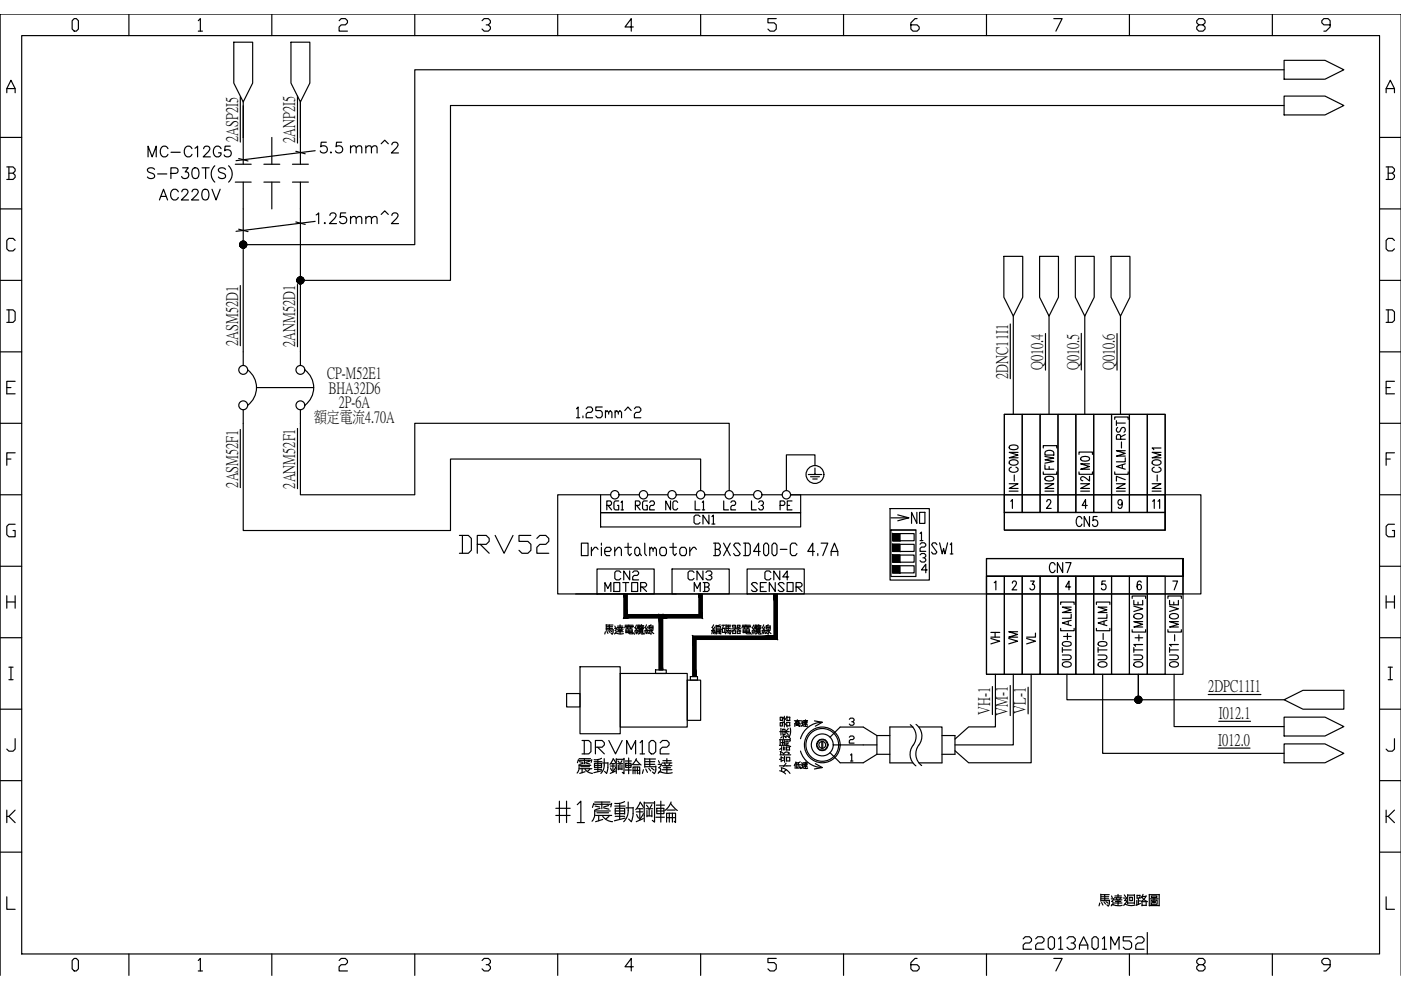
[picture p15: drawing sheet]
<svg xmlns="http://www.w3.org/2000/svg" width="297mm" height="210mm" viewBox="0 0 297 210" stroke-linecap="round" stroke-linejoin="round" font-family="sans-serif">
<defs><g id="words">
<text font-size="7.9" x="164.4" y="165.1">低速</text>
<g font-size="7.5">
<text x="96.7" y="118.5">DRV52</text>
<text x="173.6" y="156.3" transform="rotate(-90 173.6 156.3)">高速</text>
</g>
<g font-size="6.2">
<text x="73.4" y="48.7">mm^2</text>
<text x="122.4" y="161.2">DRVM102</text>
<text x="215.9" y="202.5">22013A01M52</text>
</g>
<g font-size="5.7">
<text x="30.3" y="34.6">MC-C12G5</text>
<text x="73.4" y="33.5">mm^2</text>
<text x="32.8" y="43.7">AC220V</text>
<text x="66" y="48.7">1.25</text>
<text x="192.3" y="112.2">ON</text>
<text x="150.3" y="118.9">BXSD400-C</text>
<text x="170.4" y="118.9">4.7A</text>
</g>
<g font-size="5.3">
<text x="67" y="33.5">5.5</text>
<text x="227.2" y="112.9">CN5</text>
<text x="196.5" y="118.5">SW1</text>
<text x="221.5" y="122.8">CN7</text>
<text x="127.4" y="135.8">馬達電纜線</text>
<text x="149.9" y="135.8">編碼器電纜線</text>
<text x="216.6" y="137.6">VL</text>
</g>
<g font-size="4.9">
<text x="127.7" y="109.4">RG1</text>
<text x="133.7" y="109.4">RG2</text>
<text x="140.4" y="109.4">NC</text>
<text x="146.4" y="109.4">L1</text>
<text x="146.4" y="112.2">CN1</text>
<text x="152.4" y="109.4">L2</text>
<text x="158.4" y="109.4">L3</text>
<text x="164.4" y="109.4">PE</text>
<text x="129.5" y="124.2">CN2</text>
<text x="145" y="124.2">CN3</text>
<text x="161.2" y="124.2">CN4</text>
<text x="146.4" y="126.6">MB</text>
<text x="213.1" y="137.6" transform="rotate(-90 213.1 137.6)">VH</text>
<text x="217" y="137.6" transform="rotate(-90 217 137.6)">VM</text>
</g>
<text font-size="4.4" x="246.9" y="109" transform="rotate(-90 246.9 109)">11</text>
<g font-size="3.5">
<text x="50.3" y="30.1" transform="rotate(-90 50.3 30.1)">2ASP2I5</text>
<text x="62.4" y="30.3" transform="rotate(-90 62.4 30.3)">2ANP2I5</text>
<text x="50.3" y="73.3" transform="rotate(-90 50.3 73.3)">2ASM52D1</text>
<text x="62.4" y="73.5" transform="rotate(-90 62.4 73.5)">2ANM52D1</text>
<text x="213.5" y="80.3" transform="rotate(-90 213.5 80.3)">2DNC11I1</text>
<text x="221" y="78.5" transform="rotate(-90 221 78.5)">Q010.4</text>
<text x="228.6" y="78.4" transform="rotate(-90 228.6 78.4)">Q010.5</text>
<text x="236.1" y="78.5" transform="rotate(-90 236.1 78.5)">Q010.6</text>
<text x="50.3" y="103.4" transform="rotate(-90 50.3 103.4)">2ASM52F1</text>
<text x="62.4" y="103.6" transform="rotate(-90 62.4 103.6)">2ANM52F1</text>
<text x="256.2" y="146.6">2DPC11I1</text>
<text x="209.7" y="151.5" transform="rotate(-90 209.7 151.5)">VH-1</text>
<text x="213.5" y="151.7" transform="rotate(-90 213.5 151.7)">VM-1</text>
<text x="217.3" y="151.4" transform="rotate(-90 217.3 151.4)">VL-1</text>
<text x="258.4" y="152.2">I012.1</text>
<text x="258.3" y="157.9">I012.0</text>
</g>
<g font-size="3.4">
<text x="69.4" y="80.1">CP-M52E1</text>
<text x="69.7" y="83.3">BHA32D6</text>
<text x="66.6" y="89.4">額定電流4.70A</text>
<text x="71.9" y="86.3">2P-6A</text>
</g>
</g></defs>
<g fill="none" stroke="#000" stroke-width=".25">
<path d="M1.4 19.7v-.9l.9-1.8 .9 1.8v.9M1.4 18.8h1.8M4.6 7.5h287.9v194.8h-287.9zM15.7 3.9h.5l.4 .5v1.8l-.4 .4h-.5l-.4-.4v-1.8zM27.3 3v4.5M42 4.4l.5-.5v2.7M42 6.6h.9M57.6 3v4.5M71.9 4.4l.4-.5h.9l.5 .5v.4l-.5 .5h-.9l-.4 .4v.9h1.8M87.9 3v4.5M102.2 4.4l.4-.5h.9l.5 .5v.4l-.5 .5h-.4M103.5 5.3l.5 .4v.5l-.5 .4h-.9l-.4-.4"/>
<path d="M118.2 3v4.5M134.3 5.7h-1.8l1.3-1.8v2.7M148.5 3v4.5M164.6 3.9h-1.8v.9h1.3l.5 .5v.9l-.5 .4h-.8l-.5-.4M178.8 3v4.5M194.4 3.9h-.4l-.9 .9v1.4l.5 .4h.8l.5-.4v-.5l-.5-.4h-1.3M209.2 3v4.5M223.4 3.9h1.8l-1.3 2.7M239.5 3v4.5M254.2 5.3l-.5-.5v-.4l.5-.5h.9l.4 .5v.4l-.4 .5h-.9l-.5 .4v.5l.5 .4h.9l.4-.4v-.5l-.4-.4M269.8 3v4.5M282 5.3h-1.3l-.5-.5v-.4l.5-.5h.9l.4 .5v1.3l-.9 .9h-.4"/>
<path d="M293.9 19.7v-.9l.9-1.8 .9 1.8v.9M293.9 18.8h1.8M.1 29.1h4.5M1.4 35.4h1.4l.4 .4v.5l-.4 .4M1.9 36.7h.9l.4 .5v.4l-.4 .4h-1.4M1.9 35.4v2.6M292.5 29.1h4.5M293.9 35.4h1.3l.5 .4v.5l-.5 .4M294.3 36.7h.9l.5 .5v.4l-.5 .4h-1.3M294.3 35.4v2.6M.1 44.3h4.5M.1 59.4h4.5"/>
<path d="M3.2 51l-.4-.5h-.9l-.5 .5v1.8l.5 .4h.9l.4-.4M292.5 44.3h4.5M292.5 59.4h4.5M295.7 51l-.5-.5h-.9l-.4 .5v1.8l.4 .4h.9l.5-.4M.1 74.6h4.5M1.4 65.7h1.4l.4 .4v1.8l-.4 .5h-1.4M1.9 65.7v2.7M292.5 74.6h4.5M293.9 65.7h1.3l.5 .4v1.8l-.5 .5h-1.3M294.3 65.7v2.7M.1 89.8h4.5M1.4 82.2h.9"/>
<path d="M1.4 97.3h.9M3.2 80.8h-1.8v2.7h1.8M3.2 96h-1.8v2.7M292.5 89.8h4.5M293.9 82.2h.9M293.9 97.3h.9M295.7 80.8h-1.8v2.7h1.8M295.7 96h-1.8v2.7M.1 104.9h4.5M3.2 111.2h-1.3l-.5 .4v1.8l.5 .4h1.3v-1.3h-.4M292.5 104.9h4.5M295.7 111.2h-1.4l-.4 .4v1.8l.4 .4h1.4v-1.3h-.5"/>
<path d="M.1 120.1h4.5M.1 135.2h4.5M1.4 126.3v2.7M1.4 127.6h1.8M3.2 126.3v2.7M292.5 120.1h4.5M292.5 135.2h4.5M293.9 127.6h1.8M293.9 126.3v2.7M295.7 126.3v2.7M.1 150.4h4.5M1.9 141.5h.9"/>
<path d="M1.9 144.1h.9M2.3 141.5v2.6M3.2 156.6v2.2l-.4 .5h-.9l-.5-.5M292.5 150.4h4.5M294.3 141.5h.9M294.3 144.1h.9M294.8 141.5v2.6M295.7 156.6v2.2l-.5 .5h-.9l-.4-.5M.1 165.5h4.5M1.4 171.8v2.6M1.9 173.1l1.3 1.3M3.2 171.8l-1.3 1.3h-.5"/>
<path d="M292.5 165.5h4.5M293.9 171.8v2.6M294.3 173.1l1.4 1.3M295.7 171.8l-1.4 1.3h-.4M.1 180.7h4.5M1.4 190.1v2.7h1.8M292.5 180.7h4.5M293.9 190.1v2.7h1.8M15.7 203.2h.5l.4 .5v1.7l-.4 .5h-.5l-.4-.5v-1.7zM27.3 202.3v4.5M42 203.7l.5-.5v2.7M42 205.9h.9"/>
<path d="M57.6 202.3v4.5M71.9 203.7l.4-.5h.9l.5 .5v.4l-.5 .4h-.9l-.4 .5v.9h1.8M87.9 202.3v4.5M102.2 203.7l.4-.5h.9l.5 .5v.4l-.5 .4h-.4M103.5 204.5l.5 .5v.4l-.5 .5h-.9l-.4-.5M118.2 202.3v4.5M134.3 205h-1.8l1.3-1.8v2.7M148.5 202.3v4.5M164.6 203.2h-1.8v.9h1.3l.5 .4v.9l-.5 .5h-.8l-.5-.5M178.8 202.3v4.5M194.4 203.2h-.4l-.9 .9v1.3l.5 .5h.8l.5-.5v-.4l-.5-.5h-1.3M209.2 202.3v4.5"/>
<path d="M223.4 203.2h1.8l-1.3 2.7M239.5 202.3v4.5M254.2 204.5l-.5-.4v-.4l.5-.5h.9l.4 .5v.4l-.4 .4h-.9l-.5 .5v.4l.5 .5h.9l.4-.5v-.4l-.4-.5M269.8 202.3v4.5M282 204.5h-1.3l-.5-.4v-.4l.5-.5h.9l.4 .5v1.3l-.9 .9h-.4"/>
</g>
<!-- layer: 0 -->
<g fill="none" stroke="#000" stroke-width=".25">
<path d="M49.6 8.9h4v8.7l-2 4-2-4zM61.7 8.9h4v8.7l-2 4-2-4zM272.3 12.8h8.6l4 2-4 2h-8.6zM272.3 14.8h-184.4v37.1h-36.3M32.8 35.9a.86 .86 0 0 0-.9-.4 .86 .86 0 0 0-.6 .6l.2 .3 .8 .4a.55 .55 0 0 1 .5 .4 .55 .55 0 0 1-.2 .5 1.04 1.04 0 0 1-1.3-.2M33.4 36.9h2M36.2 36.8h1a.6 .6 0 0 0 .6-.6 .6 .6 0 0 0-.6-.6h-1v2.3M38.7 35.6h1.2l-.6 .8a.76 .76 0 0 1 .7 1.1 .76 .76 0 0 1-1.3 .2l-.2-.3M41 35.7a.74 .74 0 0 1 1.1 .3 1.89 1.89 0 0 1-.2 1.7 .74 .74 0 0 1-1.1-.3 1.89 1.89 0 0 1 .2-1.7zM43.6 35.6v2.3M45.5 35.1a2.34 2.34 0 0 0 0 3.5M47.8 35.9a.86 .86 0 0 0-.8-.4 .86 .86 0 0 0-.7 .6l.2 .3 .9 .4a.55 .55 0 0 1 .4 .4 .55 .55 0 0 1-.2 .5 1.04 1.04 0 0 1-1.3-.2"/>
<path d="M48.5 35.1a2.33 2.33 0 0 1 0 3.5M49.9 38.6h3.4M49.9 34.8h3.4M50.9 20.5v9.6M51.6 21.6v7.5M51.6 38.6v38.9M55.9 38.6h3.4M55.9 34.8h3.4M57.6 29.1v5.7M57.6 38.6v5.7M62 38.6h3.4M62 34.8h3.4"/>
<path d="M63.1 20.3v10M63.7 21.6v13.2M63.7 38.6v38.9M272.3 20.4h8.6l4 2-4 2h-8.6zM272.3 22.4h-176.8v37h-31.8M212.8 54.4h4v8.6l-2 4-2-4zM220.4 54.4h4v8.6l-2 4-2-4zM228 54.4h4v8.6l-2 4-2-4zM235.6 54.4h4v8.6l-2 4-2-4zM50.9 60.5v12.8M52.5 78.4a4.7 4.7 0 0 1 0 7.5M63.1 60.3v13.2"/>
<path d="M64.6 78.4a4.7 4.7 0 0 1 0 7.5M214.2 68.7v11.6M214.8 67v20.9M221.7 70.7v7.8M222.4 67v20.9M229.3 70.7v7.7M230 67v20.9M236.8 70.7v7.8M237.6 67v20.9M50.9 91.1v12.3M51.6 86.9v25.6h43.9v-15.2h53v6.7M54.4 82.2h12.1"/>
<path d="M63.1 90.8v12.8M63.7 86.9v18h24.2v-15.1h66.7v14.2M172.8 98.7v-2.3h-6.1v7.6M172.8 99.2v1.4M212.9 87.9h34.1v24.5h-34.1zM212.9 87.9h3.8v20.8h-3.8zM214.1 97.8a1.25 1.25 0 0 1 1.7 .1 1.02 1.02 0 0 1-.7 .8 1.02 1.02 0 0 1-1-.4zM214.1 94.6l.7-.3a.82 .82 0 0 1 1 .6 1.23 1.23 0 0 1-1.8 0zM214.4 99.1a.55 .55 0 0 0-.4 .6 .55 .55 0 0 0 .7 .4h.4a.55 .55 0 0 0 .7-.4 .55 .55 0 0 0-.4-.6M215.8 95.9h-1.8l1.8 .6-1.8 .6h1.8M216.7 87.9h3.8v20.8h-3.8zM220.5 87.9h3.8v20.8h-3.8z"/>
<path d="M221.2 95v-.5h2.9v.5M221.5 98.6v.9h1.9M221.5 96.8l1.9 .3-1.9 .4 1.9 .3-1.9 .4M221.6 95.8a1.18 1.18 0 0 1 1.8 .2v.5h-1.9zM222.4 98.9v.6M224.3 87.9h3.8v20.8h-3.8zM228.1 87.9h3.8v20.8h-3.8zM228.8 96.3v-.5h2.8v.5M229.2 97l.7-.2a.81 .81 0 0 1 1.1 .5 1.22 1.22 0 0 1-1.9 0zM231 98.3h-1.9l1.9 .6-1.9 .6h1.9M231.9 87.9h3.8v20.8h-3.8zM235.7 87.9h3.8v20.8h-3.8z"/>
<path d="M236.3 88.9v-.5h2.9v.5M236.7 89.7h1.9M236.7 89.2v1M237 90.6a.5 .5 0 0 0-.3 .7 .5 .5 0 0 0 .6 .3l.5-.8 .5-.2a.58 .58 0 0 1 0 1M237.6 93.1l-.1-.8-.3-.2-.3 .1-.2 .3v.6h1.9M237.8 93.7v1.3M238 98.6v.7M238.6 98.3l-1.9 .6 1.9 .6M238.6 97.1v.8h-1.9M238.6 95.6h-1.9l1.9 .5-1.9 .6h1.9M238.6 92.1l-1 .5M239.5 87.9h3.7v20.8h-3.7z"/>
<path d="M243.2 87.9h3.8v20.8h-3.8zM244.4 97.8a1.25 1.25 0 0 1 1.8 .1 1.02 1.02 0 0 1-.8 .8 1.02 1.02 0 0 1-1-.4zM244.7 99.1a.55 .55 0 0 0-.4 .6 .55 .55 0 0 0 .7 .4h.4a.55 .55 0 0 0 .7-.4 .55 .55 0 0 0-.4-.6M246.2 95.9h-1.9l1.9 .6-1.9 .6h1.9M246.2 95h-1.9l.3 .3M123.3 115.2h1.4v2.6h-1.4zM125.4 116v1.8M126.8 116.5l-.4-.5h-.3l-.7 .9M127.3 108.7h42.5v3h-42.5zM127.3 104.9v3.8h42.5v-3.8M127.5 115.2v.4M127.5 116v1.8"/>
<path d="M128.2 116.9h1.1l.3-.4-.3-.5h-.7l-.4 .5v.9l.4 .4h.7M129.5 104.9h-11.3v21h136.4v-21h-87M130.3 116.9l.7-.9h.4l.3 .5v1.3M130.3 116v1.8M131.3 104.9h4.2M132.5 116h1.4M133.2 115.2v2.2l.3 .4 .4-.4M134.9 116h.4l.3 .5v.9l-.3 .4h-.4l-.3-.4v-.9zM135.6 117.4l.4 .4M136.7 115.2v2.2l.4 .4M137.8 116.5l.3-.5 .4 .5v.4M137.8 116v1.8"/>
<path d="M138.5 116.5l.3-.5 .4 .5v1.3M140.2 116h.7l.4 .5v.9l-.4 .4h-.7l-.3-.4v-.9zM142 116h1.4M142.7 115.2v2.2l.4 .4 .3-.4M143.4 104.9h4.3M144.5 116h.7l.3 .5v.9l-.3 .4h-.7l-.4-.4v-.9zM146.2 116v1.8M147.7 116.5l-.4-.5h-.3l-.8 .9M149.4 104.9h4.3M155.5 104.9h4.3M161.6 104.9h4.2M171.4 100.6h2.8"/>
<path d="M171.8 101.1h1.9M172.3 101.6h1M172.8 100.6h.1M188.7 107.8h8.3v15.2h-8.3zM188.9 112.4h5.3v9.8h-5.3zM188.9 109.8h3.8M188.9 112.4h5.3M189.3 113.1v1.6h1.5v-1.6h-1.5h4.5v1.6h-4.5zM189.3 115.4h1.5v1.5h-1.5zM189.3 117.7h1.5v1.5h-1.5zM189.3 115.4h4.5v1.5h-4.5zM189.3 117.7h4.5v1.5h-4.5z"/>
<path d="M189.3 120h4.5v1.5h-4.5zM209.2 118.4v3.8h41.6v-3.8h-41.6h41.6v24.6h-41.6zM212.9 108.7h34.1v3.7h-34.1zM212.9 104.9h34.1v3.8h-34.1zM214 102.6h1.8l-1.8 1h1.8M214 104.1h1.8M214.3 106.3l.3-.4v1.9M215 100.7v1.3M221.2 100.1v.5h2.9v-.5M221.5 102.6h1.9l-1.9 1h1.9M221.5 104.1h1.9M221.6 101.2l.8-.2a.81 .81 0 0 1 1 .6 1.23 1.23 0 0 1-1.9 0z"/>
<path d="M221.9 106.4l.3-.5 .5 .1 .1 .3-.2 .6-.7 .9h1M228.8 100.1v.5h2.8v-.5M229.1 102.6h1.9l-1.9 1h1.9M229.1 104.1h1.9M230.5 107.2h-1.1l.8-1.3v1.9M231 101v1l-.9-.7-.6-.2-.4 .2v.3l.5 .3M236.3 100.1v.5h2.9v-.5M236.7 102.6h1.9l-1.9 1h1.9M236.7 104.1h1.9M237.9 106.5a.49 .49 0 0 1-.5 .6 .55 .55 0 0 1-.4-.7 .55 .55 0 0 1 .7-.4 1.39 1.39 0 0 1-.2 1.8l-.3-.1-.1-.2M238.6 101.7l-1.9-.7v1M244.3 102.6h1.9l-1.9 1h1.9"/>
<path d="M245.3 100.7v1.3M247 108.7v3.7M122 125.9h21.4M126.6 120.6h12.1v5.3h-12.1zM142.5 120.6h12.1v5.3h-12.1zM158.4 120.6h12.1v5.3h-12.1zM160.6 123.8l-.3-.3h-.7l-.3 .3 1.3 1.3-.3 .3h-.7l-.3-.3M189.3 120.1h1.5v1.4h-1.5zM196.6 120.8h-1.2l.9-1.2v1.8M209.2 122.2h41.6v3.7h-41.6zM209.2 122.2h3.7v20.8h-3.7zM210.8 123.6l.3-.4v1.9"/>
<path d="M212.9 122.2h3.8v20.8h-3.8zM214.6 123.6l.3-.4 .5 .1 .1 .3-.2 .6-.7 .9h1M216.7 122.2h3.8v20.8h-3.8zM218.5 123.2h.8l-.4 .7a.55 .55 0 0 1 .4 .9 .55 .55 0 0 1-.9-.1M220.5 122.2h3.8v20.8h-3.8zM224.3 122.2h3.8v20.8h-3.8zM224.9 133.2v.5h2.8v-.5M224.9 128.2v-.5h2.8v.5M225.2 138.9h1.4a.5 .5 0 0 1 .5 .5 .5 .5 0 0 1-.5 .5h-1.4M225.2 137.8h1.9M225.2 137.3v1M225.3 136.2l.7-.2a.8 .8 0 0 1 1.1 .6 1.22 1.22 0 0 1-1.9 0z"/>
<path d="M225.5 134.9h1.6M226.3 134.3v1.3M226.5 131.7v.7M227 124.4h-1.1l.7-1.2v1.9M227.1 131.5l-1.9 .6 1.9 .6M227.1 130.2v.9h-1.9M227.1 128.7h-1.9l1.9 .6-1.9 .6h1.9M228.1 122.2h3.8v20.8h-3.8zM231.9 122.2h3.8v20.8h-3.8zM232.5 133.2v.5h2.8v-.5M232.5 128.2v-.5h2.8v.5M232.8 138.9h1.4a.5 .5 0 0 1 .5 .5 .5 .5 0 0 1-.5 .5h-1.4"/>
<path d="M232.8 137.8h1.9M232.8 137.3v1M232.9 136.2l.7-.2a.81 .81 0 0 1 1.1 .6 1.22 1.22 0 0 1-1.9 0zM233.9 134.3v1.3M234.1 131.7v.7M234.4 123.2h-.7l-.1 .8a.57 .57 0 0 1 .8 .1 .57 .57 0 0 1 0 .7 .57 .57 0 0 1-.8 .1l-.1-.2M234.7 131.5l-1.9 .6 1.9 .6M234.7 130.2v.9h-1.9M234.7 128.7h-1.9l1.9 .6-1.9 .6h1.9M235.7 122.2h3.8v20.8h-3.8zM239.5 122.2h3.7v20.8h-3.7zM240 133.5v.5h2.9v-.5"/>
<path d="M240 126.9v-.5h2.9v.5M240.4 138.9h1.3a.5 .5 0 0 1 .6 .5 .5 .5 0 0 1-.6 .5h-1.3M240.4 128.5l1.9 .6-1.9 .6M240.4 127.3v.9h1.9v-.9M240.4 137.8h1.9M240.4 137.3v1M240.5 130.4a1.25 1.25 0 0 1 1.8 .1 1.02 1.02 0 0 1-.8 .8 1.02 1.02 0 0 1-1-.4zM240.7 135.2h1.6M241.3 127.7v.5M241.5 134.6v1.3M241.9 123.5v-.2l-.4-.1a1.4 1.4 0 0 0-.2 1.8 .42 .42 0 0 0 .6-.2v-.6a.42 .42 0 0 0-.3-.3 .42 .42 0 0 0-.4 .3l-.1 .2M242.3 136.7h-1.9l.4 .3"/>
<path d="M242.3 131.8h-1.9l1.9 .6-1.9 .5h1.9M243.2 122.2h3.8v20.8h-3.8zM247.6 133.5v.5h2.9v-.5M247.6 126.9v-.5h2.9v.5M248 138.9h1.3a.5 .5 0 0 1 .5 .5 .5 .5 0 0 1-.5 .5h-1.3M248 128.5l1.8 .6-1.8 .6M248 127.3v.9h1.8v-.9M248 137.8h1.8M248 137.3v1M248.1 130.4a1.24 1.24 0 0 1 1.7 .1 1.01 1.01 0 0 1-.7 .8 1.01 1.01 0 0 1-1-.4zM248.7 123.2h1l-.7 1.9M248.9 127.7v.5"/>
<path d="M249 134.6v1.3M249.8 136.7h-1.8l.3 .3M249.8 131.8h-1.8l1.8 .6-1.8 .5h1.8M120.1 147h2.9v2.9h-2.9zM123 141.4h8.5v14.2h-8.5zM131.5 142.8h14.2v11.4h-14.2zM139 142h2.3v.8h-2.3zM145.7 144.2h2.8v8.5h-2.8zM146.4 143.5h1.5v.7h-1.5zM210.4 145.6v5.9M211 143v11.1h-5.6l-2.9 2.6M214.2 145.3v6.4"/>
<path d="M214.8 143v14.9h-12.3M218 145.7v5.7M218.6 143v18.7h-13.2l-2.9-2.5M225.3 140.6a1.24 1.24 0 0 1 1.8 .1 1.02 1.02 0 0 1-.7 .8 1.02 1.02 0 0 1-1.1-.3zM226.2 143v5.4h15.2v-5.4v5.4h30.9M232.9 140.6a1.25 1.25 0 0 1 1.8 .1 1.02 1.02 0 0 1-.8 .8 1.02 1.02 0 0 1-1-.3zM233.8 143v16.7h38.5M240.5 140.6a1.25 1.25 0 0 1 1.8 .1 1.02 1.02 0 0 1-.8 .8 1.02 1.02 0 0 1-1-.3zM248.1 140.6a1.24 1.24 0 0 1 1.7 .1 1.02 1.02 0 0 1-.7 .8 1.02 1.02 0 0 1-1-.3zM248.9 143v11h23.4M256.2 147.3h11.1M258.3 158.6h6.7"/>
<path d="M258.4 152.9h6.7M272.3 148.4l4-2h8.6v4h-8.6zM272.3 152h8.6l4 2-4 2h-8.6zM272.3 157.7h8.6l4 2-4 2h-8.6zM117.8 172.9h3.1M117.8 171.4h3.1M118.6 169.9v4.5M120.1 169.9v4.5M122.4 170.6l.7-.7v4.5M122.4 174.4h1.5M122.8 162.9l-.4 1M123.4 163v.8"/>
<path d="M124.1 163.1l.5 .5 1 .4M124.1 163.6l-1.2 .4M125 163.1l-.4 .5M125.9 170.5h3.7M125.9 170.3l-.3 .9M126.1 171.8a2.75 2.75 0 0 1-.6 2.3M126.1 171.9h3.3M126.1 170.1h3.2M126.2 170.9l.9 .2M126.3 172.9h3.4M126.6 172.3h2.4M126.8 161.1v2.5"/>
<path d="M126.9 172.9v1.1M127.2 171.4l-.9 .3M127.6 170.1v1.4M127.6 163.4l-1.7 .4M127.8 173.1a2.73 2.73 0 0 0 2.1 1.1M127.8 173.7l-1.5 .5M128 171.3l1.1 .3M128.1 162.2l-.1 .8-.6 1M128.9 162.7l-.3 1.3-.4-.4M129 170.8l-1 .3M129.1 173.1l-.6 .5M129.5 162.8l.2 .6"/>
<path d="M129.7 170.3l-.2 .8M130 161.9v1.8M130.3 170.9h2.2M130.4 173.1h2M130.4 172.6v-1.2h2v1.2M130.4 172.5h2M130.4 171.9h2M130.5 162.7l-.6 .9M130.5 163.5l-1.1 .5M130.7 163v1M131.4 170.3v3.4M132.3 160.9v3.2l-.4-.3"/>
<path d="M132.4 170l-.8 .3h-1.3M132.5 173.5l-2.2 .5M132.7 171.3h1.5M133.2 170.1v1.8a3.2 3.2 0 0 1-1 2.3M133.3 160.7v3.4M134.2 171.2v1.7l-.3 1.3-.6-.6M134.6 162.6v1.5M134.9 172.1h1.4M135 172.7l.4 .8M135.1 162.6v1.5M135.2 171.5h1.1M135.4 163.9l.2 .2v-1.5h-1.4v1.5"/>
<path d="M135.7 171.5v2.3M135.7 170.1l.7 1.1M135.7 170l-.9 1.7M136.4 172.5l-.8 1.1M136.4 173.6l-1.5 .6M136.4 163.2l-.2 .8M136.6 170.1v4.1M136.6 170.2h2.2M136.9 163.1l.4 .7M137 171.5h1.4M137.1 170.7l.4 .5M137.2 171.9v1.3"/>
<path d="M137.2 173h1M137.6 162.9l.4 .6M137.6 171.5v1.5M138.2 171.9v1.3M138.2 170.6l-.4 .7M138.3 163.7l.4 .3M138.8 170v4.3l-.5-.4M139 163.2l-.3 .8M139.1 173.3h1.8M139.2 170.7h1.7M139.3 171.9h1.5M139.3 171.4h1.5v1.1h-1.5z"/>
<path d="M139.7 163.8l.3-.1 1.6 .3 .9-.2M139.7 162.8a.54 .54 0 0 1 .4 .5 .54 .54 0 0 1-.5 .5l-.1 .2M140.1 169.9v4.4M141.3 173.4h1.9M141.4 162.3v1.6M141.4 171.8h1.7M141.9 172.4v1.9M142.2 170.3l1.4 1.5M142.3 170l-.7 1.2-.6 .6M142.6 172.4v1.9M142.9 174.1l.3 .3v-2h-1.9v1.9"/>
<circle cx="51.6" cy="78.4" r=".94"/>
<circle cx="63.7" cy="78.4" r=".94"/>
<circle cx="51.6" cy="85.9" r=".94"/>
<circle cx="63.7" cy="85.9" r=".94"/>
<circle cx="172.8" cy="100.6" r="1.89"/>
</g>
<g fill="#000" stroke="#000" stroke-width=".21">
<path d="M51.6 51.9h.7v.1zM63.7 59.4h.7v.2zM241.4 148.4h.7v.1z"/>
<path d="M50.8 52v.1l.8-.2zM50.8 52.1l.8-.2-.7 .3zM50.9 52.2l.1 .1 .6-.4z"/>
<path d="M50.8 51.6v.2l.8 .1zM50.8 51.8l.8 .1h-.8zM50.8 51.9v.1l.8-.1z"/>
<path d="M51 52.3v.1l.6-.5zM51 52.4l.6-.5-.5 .6zM51.6 51.9l-.5 .6h.1z"/>
<path d="M51 51.3v.1l.6 .5zM51 51.4l.6 .5-.7-.4zM50.9 51.5l-.1 .1 .8 .3z"/>
<path d="M51.6 51.9l-.4 .6 .1 .1zM51.6 51.9l-.1 .7h-.2zM51.6 51.9l-.1 .7h.1z"/>
<path d="M51.2 51.2l.4 .7-.3-.8zM51.1 51.3l.1-.1 .4 .7zM51 51.3l.6 .6-.5-.6z"/>
<path d="M51.6 51.9v.7h.1zM51.6 51.9l.2 .7h-.1zM51.6 51.9l.2 .7 .1-.1z"/>
<path d="M51.6 51.1v.8l.1-.8zM51.5 51.1h.1v.8zM51.3 51.1l.3 .8-.1-.8z"/>
<path d="M51.6 51.9l.3 .6h.1zM51.6 51.9l.5 .5-.1 .1zM51.6 51.9l.5 .5 .1-.1z"/>
<path d="M51.9 51.2l-.3 .7 .4-.6zM51.8 51.1l.1 .1-.3 .7zM51.7 51.1l-.1 .8 .2-.8z"/>
<path d="M51.6 51.9l.6 .4v-.1zM51.6 51.9l.7 .2-.1 .1zM51.6 51.9l.7 .2v-.1z"/>
<path d="M51.6 51.9l.6-.4v-.1zM51.6 51.9l.5-.6 .1 .1zM52 51.3l-.4 .6 .5-.6z"/>
<path d="M51.6 51.9h.7v-.1zM51.6 51.9l.7-.3v.2zM51.6 51.9l.7-.3-.1-.1z"/>
<path d="M62.9 59.6l.1 .1 .7-.3zM63 59.7l.7-.3-.7 .4zM63 59.8l.1 .1 .6-.5z"/>
<path d="M63 59.2l-.1 .1 .8 .1zM62.9 59.3l.8 .1h-.8zM62.9 59.4v.2l.8-.2z"/>
<path d="M63.1 59.9l.1 .1 .5-.6zM63.7 59.4l-.5 .7v-.1zM63.7 59.4l-.5 .7h.1z"/>
<path d="M63.2 58.9l-.1 .1 .6 .4zM63.1 59l.6 .4-.7-.3zM63 59.1v.1l.7 .2z"/>
<path d="M63.3 58.8l.4 .6-.2-.7zM63.2 58.8h.1l.4 .6zM63.2 58.9l.5 .5-.5-.6z"/>
<path d="M63.7 58.7v.7l.1-.7zM63.6 58.7h.1v.7zM63.5 58.7l.2 .7-.1-.7z"/>
<path d="M64 58.8l-.3 .6 .4-.6zM63.9 58.7l.1 .1-.3 .6zM63.8 58.7l-.1 .7 .2-.7z"/>
<path d="M63.7 59.4l.6 .5 .1-.1zM63.7 59.4l.7 .3v.1zM63.7 59.4l.7 .3v-.1z"/>
<path d="M63.7 59.4l.7-.3-.1-.1zM63.7 59.4l.5-.5 .1 .1zM64.1 58.8l-.4 .6 .5-.5z"/>
<path d="M63.7 59.4h.7v-.1zM63.7 59.4l.7-.2v.1zM63.7 59.4l.7-.2v-.1z"/>
<path d="M63.7 59.4l-.4 .7 .2 .1zM63.7 59.4l-.1 .8h-.1zM63.7 59.4l-.1 .8h.1z"/>
<path d="M63.7 59.4v.8h.1zM63.7 59.4l.2 .8h-.1zM63.7 59.4l.2 .8 .1-.1z"/>
<path d="M63.7 59.4l.3 .7h.1zM63.7 59.4l.5 .6-.1 .1zM63.7 59.4l.5 .6 .1-.1z"/>
<path d="M189.3 113.1l1.5 1.6v-1.6zM189.3 113.1l1.5 1.6h-1.5z"/>
<path d="M189.3 115.4l1.5 1.5v-1.5zM189.3 115.4l1.5 1.5h-1.5z"/>
<path d="M189.3 117.7l1.5 1.5v-1.5zM189.3 117.7l1.5 1.5h-1.5z"/>
<path d="M189.3 120l1.5 1.5v-1.5zM189.3 120l1.5 1.5h-1.5z"/>
<path d="M132.3 125.9l.7 4.4v-4.4zM132.3 125.9l.7 4.4-.7 .7zM133 130.3l-.7 .7 8.2-.7zM132.3 131l8.2-.7-.8 .7zM140.5 130.3l-.8 .7 .8 11zM139.7 131l.8 11h-.8z"/>
<path d="M148.2 125.9l.7 5.1v-5.1zM148.2 125.9l.7 5.1-.7-.7zM140.5 131h8.4l-.7-.7zM139.7 130.3h8.5l-7.7 .7zM139.7 130.3l.8 11.7v-11zM139.7 130.3l.8 11.7h-.8z"/>
<path d="M164.1 125.9l.7 9.7v-9.7zM164.1 125.9l.7 9.7-.7-.8zM147.6 135.6h17.2l-.7-.8zM146.8 134.8h17.3l-16.5 .8zM146.8 134.8l.8 8.7v-7.9zM146.8 134.8l.8 8.7h-.8z"/>
<path d="M240.6 148.5v.1l.8-.2zM240.6 148.6l.8-.2-.7 .3zM240.7 148.7v.1l.7-.4z"/>
<path d="M240.6 148.1v.1l.8 .2zM240.6 148.2l.8 .2h-.8zM240.6 148.4v.1l.8-.1z"/>
<path d="M240.7 148.8l.1 .1 .6-.5zM240.8 148.9l.6-.5-.5 .6zM241.4 148.4l-.5 .6h.1z"/>
<path d="M240.8 147.8l-.1 .1 .7 .5zM240.7 147.9l.7 .5-.7-.4zM240.7 148l-.1 .1 .8 .3z"/>
<path d="M241.4 148.4l-.4 .6 .1 .1zM241.4 148.4l-.2 .7h-.1zM241.4 148.4l-.2 .7h.2z"/>
<path d="M241 147.7l.4 .7-.3-.8zM240.9 147.8l.1-.1 .4 .7zM240.8 147.8l.6 .6-.5-.6z"/>
<path d="M241.4 148.4v.7h.1zM241.4 148.4l.2 .7h-.1zM241.4 148.4l.2 .7 .1-.1z"/>
<path d="M241.4 147.6v.8l.1-.8zM241.2 147.6h.2v.8zM241.1 147.6l.3 .8-.2-.8z"/>
<path d="M241.4 148.4l.3 .6h.1zM241.4 148.4l.5 .5-.1 .1zM241.4 148.4l.5 .5 .1-.1z"/>
<path d="M241.7 147.7l-.3 .7 .4-.6zM241.6 147.6l.1 .1-.3 .7zM241.5 147.6l-.1 .8 .2-.8z"/>
<path d="M241.4 148.4l.6 .4v-.1zM241.4 148.4l.7 .2-.1 .1zM241.4 148.4l.7 .2v-.1z"/>
<path d="M241.4 148.4l.6-.4v-.1zM241.9 147.8l.1 .1-.6 .5zM241.8 147.8l-.4 .6 .5-.6z"/>
<path d="M241.4 148.4h.7v-.2zM241.4 148.4l.7-.3v.1zM241.4 148.4l.7-.3-.1-.1z"/>
</g>
<!-- layer: DC+ -->
<g fill="none" stroke="#000" stroke-width=".25">
<path d="M176 156.3l2.1-2.1h4.9l2.9 1.8v3.9M176 159.6l2.1 2.1h4.9l2.9-1.8M176.7 157.9h9.2M185.9 159.9h2.8M185.9 156h2.8M193 153.7a3.1 3.1 0 0 1 .6 4.3M193.6 154.1h-4.9v7.6h4.9M193.6 158a3.1 3.1 0 0 0 .6 4.4M194.2 153.6a3.1 3.1 0 0 1 .6 4.3M194.8 158a3.1 3.1 0 0 0 .6 4.3M194.8 154.1h4.9v7.6h-4.9M199.7 156h2.8v3.9h-2.8"/>
<circle cx="174.3" cy="157.9" r="3.8"/>
<circle cx="174.3" cy="157.9" r="3.5"/>
<circle cx="174.3" cy="157.9" r="2.33"/>
</g>
<!-- layer: DIM -->
<path d="M180.1 152.5l.2-.2h.5l.3 .2v.3l-.3 .2h-.2M180.1 156.3l.2-.3h.5l.3 .3v.3l-.3 .2h-.5l-.2 .3v.5h1M180.8 153l.3 .3v.2l-.3 .3h-.5l-.2-.3M180.3 160.1l.3-.3v1.6M180.3 161.4h.5" fill="none" stroke="#000" stroke-width=".25"/>
<g fill="none" stroke="#000" stroke-width=".25">
<path d="M50.6 33.6l2 .5M62.7 32.1l2 .5M66.8 32l-16.8 2.1M50.6 48.6l2 .5M62.7 47.1l2 .5M66.8 46.9l-16.8 2.1M122.2 86.7l.4-.4v2.3M122.2 88.6h.7M123.6 88.2v.4M124.3 86.7l.3-.4h.7l.3 .4v.4l-.3 .3h-.7l-.3 .4v.8h1.3M127.7 86.3h-1.4v.8h1l.4 .3v.8l-.4 .4h-.6l-.4-.4M128.4 87.4l.3-.3 .3 .3v.4"/>
<path d="M128.4 87.1v1.5M129 87.4l.4-.3 .3 .3v1.2M130.4 87.4l.4-.3 .3 .3v.4M130.4 87.1v1.5M131.1 87.4l.3-.3 .4 .3v1.2M132.5 87.1l.6-.8 .7 .8M134.5 86.7l.3-.4h.7l.4 .4v.4l-.4 .3h-.7l-.3 .4v.8h1.4"/>
</g>
<g fill="none" stroke="#000" stroke-width=".25">
<path d="M233.2 191.5l-.2 .6M233.4 189.7h.8v1.3M233.4 189.6v1.5M233.4 190.6h1.7M233.5 191h1.7M233.5 190.1h1.6M233.6 191.3l.2 .6M234.1 191.2l.3 .5M234.2 189.7h1M234.5 191.2l.4 .3M234.7 191.8l.2 .3M235.2 190.8a1.3 1.3 0 0 1-.3 1.3"/>
<path d="M235.6 190.6h.5M235.7 190l.1 .4M235.7 191.9l1.5 .1 .7-.1M236.2 190.5l-.5 .6 .2 .1a.42 .42 0 0 1-.2 .7l-.1 .2M236.3 190.4h1.6M236.3 190.8h1.6M236.3 191.5h1.6M236.4 190h1.4M236.5 191.1h1.2M236.7 190.4l.1 .4M237 190.8v1.2M237 189.6v.8"/>
<path d="M237.6 190.4l-.3 .4M238.2 190.4h.7M238.4 189.7l.2 .4M238.5 190.9h.3v.3l-.5 .8M238.5 191.7l1.3 .3 .8-.1M238.9 190.3l-.5 .7M239.1 189.7v1.9M239.1 191.5h1.4M239.1 189.8h1.4M239.5 190.2h.6v.8h-.6zM240.5 189.7v2M241 190.9v1"/>
<path d="M241.1 189.8v.7M241.1 189.9h.6M241.4 191h.4M241.4 190.5v1.3M241.7 189.8v.6h-.6M241.8 191.6l-.9 .4M242.1 190.2l.5 .6 .7 .4M242.1 191.2h.9M242.1 191.1v.9h.9M242.1 192v.1M242.2 190.1h.8M242.3 189.6l-.4 .8"/>
<path d="M243 189.9l-.4 .7-.6 .5M243 191.1v.9M243.7 189.6v2.5M243.7 189.7h2.1M243.7 192h2.1M243.8 190.6h1.8M244.1 190.8h1.2v.9h-1.2zM244.1 190h1.2v.3h-1.2zM244.4 191.1v.3h.5v-.3h-.4M244.7 190.3v.5M245.8 189.6v2.5"/>
</g>
<path d="M0 206.8v-203.8h297v203.8" fill="none" stroke="#000" stroke-width=".21"/>
<use href="#words"/>
</svg>
